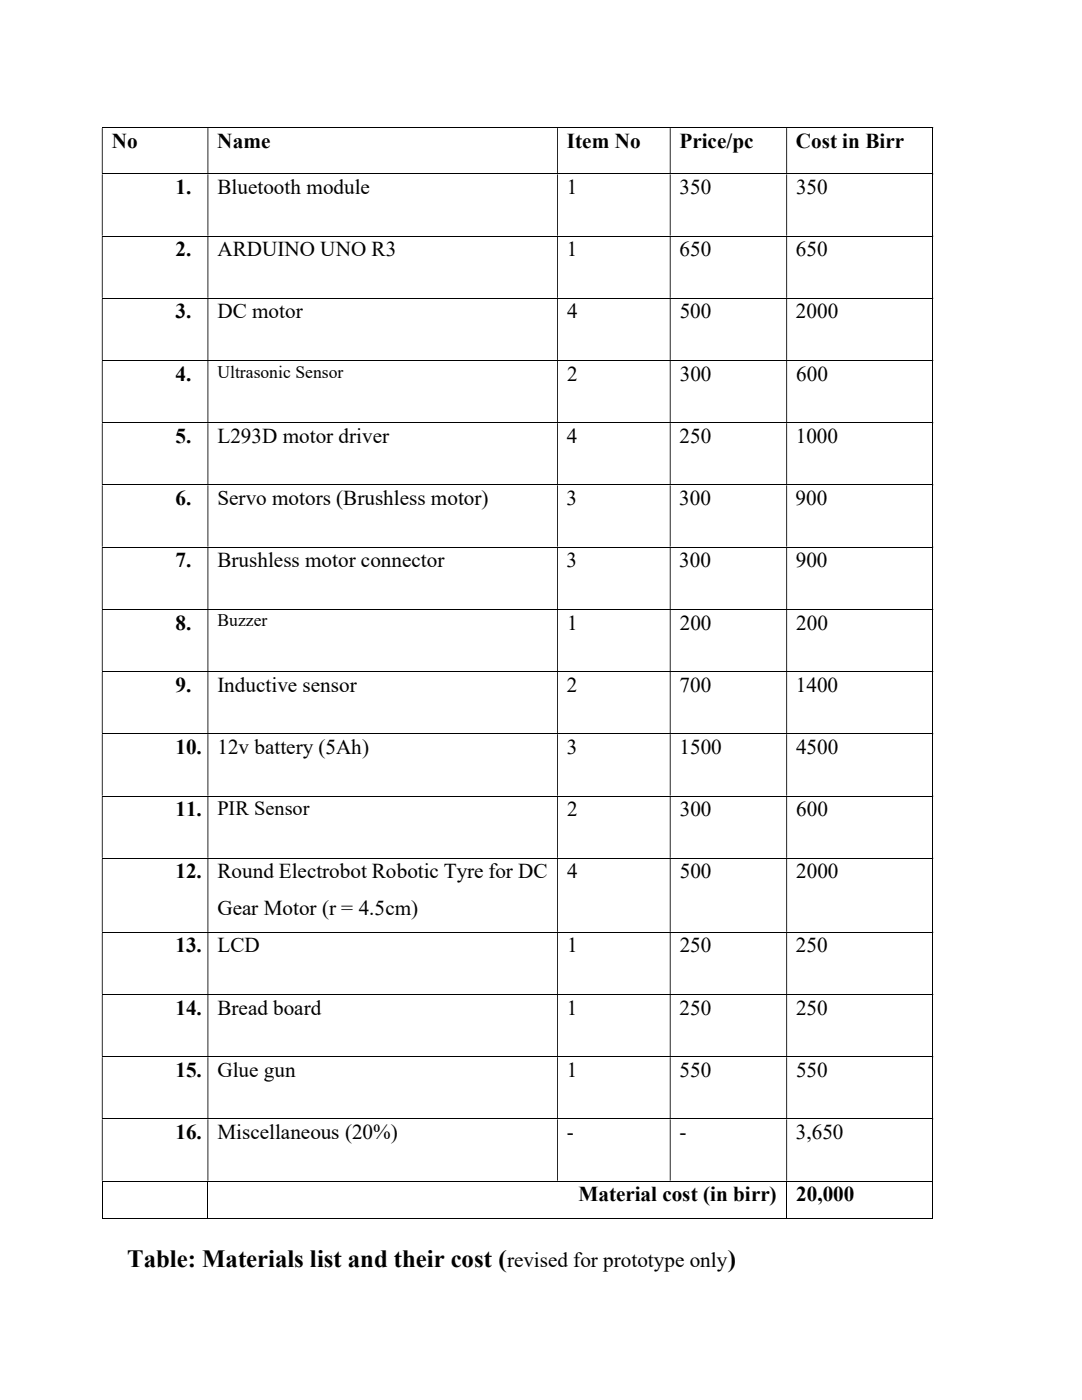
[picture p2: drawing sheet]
<svg xmlns="http://www.w3.org/2000/svg" width="216mm" height="279mm" viewBox="0 0 216 279" stroke-linecap="round" stroke-linejoin="round" font-family="sans-serif">
<defs><g id="words">
<g font-size="4.9">
<text x="25.4" y="252.9">Table: Materials list and their cost (</text>
<text x="145.2" y="252.9">)</text>
</g>
<g font-size="4.2">
<text x="22.3" y="29.5">No</text>
<text x="43.4" y="29.5">Name</text>
<text x="113.1" y="29.5">Item No</text>
<text x="135.6" y="29.5">Price/pc</text>
<text x="158.8" y="29.5">Cost in Birr</text>
<text x="35" y="38.7">1.</text>
<text x="43.4" y="38.7">Bluetooth module</text>
<text x="113.1" y="38.7">1</text>
<text x="135.6" y="38.7">350</text>
<text x="158.8" y="38.7">350</text>
<text x="35" y="51.1">2.</text>
<text x="43.4" y="51.1">ARDUINO UNO R3</text>
<text x="113.1" y="51.1">1</text>
<text x="135.6" y="51.1">650</text>
<text x="158.8" y="51.1">650</text>
<text x="35" y="63.5">3.</text>
<text x="43.4" y="63.5">DC motor</text>
<text x="113.1" y="63.5">4</text>
<text x="135.6" y="63.5">500</text>
<text x="158.8" y="63.5">2000</text>
<text x="35" y="76">4.</text>
<text x="113.2" y="76">2</text>
<text x="135.6" y="76">300</text>
<text x="158.9" y="76">600</text>
<text x="35" y="88.4">5.</text>
<text x="43.4" y="88.4">L293D motor driver</text>
<text x="113.1" y="88.4">4</text>
<text x="135.6" y="88.4">250</text>
<text x="158.8" y="88.4">1000</text>
<text x="35" y="100.8">6.</text>
<text x="43.4" y="100.8">Servo motors (Brushless motor)</text>
<text x="113" y="100.8">3</text>
<text x="135.5" y="100.8">300</text>
<text x="158.8" y="100.8">900</text>
<text x="35" y="113.2">7.</text>
<text x="43.4" y="113.2">Brushless motor connector</text>
<text x="113.1" y="113.2">3</text>
<text x="135.5" y="113.2">300</text>
<text x="158.8" y="113.2">900</text>
<text x="35" y="125.6">8.</text>
<text x="113.2" y="125.6">1</text>
<text x="135.6" y="125.6">200</text>
<text x="158.9" y="125.6">200</text>
<text x="35" y="138">9.</text>
<text x="43.4" y="138">Inductive sensor</text>
<text x="113.1" y="138">2</text>
<text x="135.6" y="138">700</text>
<text x="158.8" y="138">1400</text>
<text x="35" y="150.5">10.</text>
<text x="43.4" y="150.5">12v battery (5Ah)</text>
<text x="113.1" y="150.5">3</text>
<text x="135.6" y="150.5">1500</text>
<text x="158.8" y="150.5">4500</text>
<text x="35" y="162.9">11.</text>
<text x="113.2" y="162.9">2</text>
<text x="135.6" y="162.9">300</text>
<text x="158.9" y="162.9">600</text>
<text x="35" y="175.3">12.</text>
<text x="43.4" y="175.3">Round Electrobot Robotic Tyre for DC</text>
<text x="113.2" y="175.3">4</text>
<text x="135.6" y="175.3">500</text>
<text x="158.9" y="175.3">2000</text>
<text x="43.4" y="182.6">Gear Motor (r = 4.5cm)</text>
<text x="35" y="190.1">13.</text>
<text x="43.4" y="190.1">LCD</text>
<text x="113.2" y="190.1">1</text>
<text x="135.6" y="190.1">250</text>
<text x="158.8" y="190.1">250</text>
<text x="35" y="202.5">14.</text>
<text x="43.4" y="202.5">Bread board</text>
<text x="113.1" y="202.5">1</text>
<text x="135.6" y="202.5">250</text>
<text x="158.8" y="202.5">250</text>
<text x="35" y="214.9">15.</text>
<text x="43.4" y="214.9">Glue gun</text>
<text x="113.1" y="214.9">1</text>
<text x="135.6" y="214.9">550</text>
<text x="158.8" y="214.9">550</text>
<text x="35" y="227.3">16.</text>
<text x="43.4" y="227.3">Miscellaneous (20%)</text>
<text x="113.1" y="227.3">-</text>
<text x="135.6" y="227.3">-</text>
<text x="158.8" y="227.3">3,650</text>
<text x="115.4" y="239.8">Material cost (in birr)</text>
<text x="158.9" y="239.8">20,000</text>
<text x="101.2" y="252.9">revised for prototype only</text>
</g>
<text font-size="4.1" x="43.4" y="162.7">PIR Sensor</text>
<g font-size="3.5">
<text x="43.4" y="75.4">Ultrasonic Sensor</text>
<text x="43.4" y="125">Buzzer</text>
</g>
</g></defs>
<g fill="none" stroke="#000" stroke-width=".2">
<path d="M20.3 25.5h165.8M20.3 34.7h165.8M186.1 25.6v9M186.1 34.8v12.2M20.3 47.1h165.8M20.3 59.5h165.8M186.1 47.2v12.2M186.1 59.6v12.2M20.3 71.9h165.8M186.1 72v12.3M20.3 84.4h165.8M20.3 96.8h165.8"/>
<path d="M186.1 84.5v12.2M186.1 96.9v12.2M20.3 109.2h165.8M186.1 109.3v12.2M20.3 121.6h165.8M20.3 134h165.8M186.1 121.7v12.2M186.1 134.1v12.2M20.3 146.4h165.8M20.3 158.9h165.8M186.1 146.5v12.3M186.1 159v12.2"/>
<path d="M20.3 171.3h165.8M186.1 171.4v14.6M20.3 186.1h165.8M20.3 198.5h165.8M186.1 186.1v12.3M186.1 198.5v12.3M20.3 210.9h165.8M186.1 211v12.2M20.3 223.3h165.8M20.3 235.7h165.8M20.4 235.8v7.5M41.5 235.8v7.5"/>
<path d="M157 235.8v7.5M186.1 223.4v12.2M186.1 235.8v7.5M20.3 243.2h21.1M41.6 243.2h115.3M157.1 243.2h29"/>
</g>
<g fill="#000">
<path d="M186.1 25.4h.1v.2h-.1zM20.3 25.6h.2v9h-.2zM41.4 25.6h.2v9h-.2zM111.2 25.6h.1v9h-.1zM133.6 25.6h.2v9h-.2zM156.9 25.6h.2v9h-.2z" fill-rule="evenodd"/>
<path d="M186.1 34.6h.1v.2h-.1zM20.3 34.8h.2v12.2h-.2zM41.4 34.8h.2v12.2h-.2zM111.2 34.8h.1v12.2h-.1zM133.6 34.8h.2v12.2h-.2zM156.9 34.8h.2v12.2h-.2z" fill-rule="evenodd"/>
<path d="M186.1 47h.1v.2h-.1zM20.3 47.2h.2v12.2h-.2zM41.4 47.2h.2v12.2h-.2zM111.2 47.2h.1v12.2h-.1zM133.6 47.2h.2v12.2h-.2zM156.9 47.2h.2v12.2h-.2z" fill-rule="evenodd"/>
<path d="M186.1 59.4h.1v.2h-.1zM20.3 59.6h.2v12.2h-.2zM41.4 59.6h.2v12.2h-.2zM111.2 59.6h.1v12.2h-.1zM133.6 59.6h.2v12.2h-.2zM156.9 59.6h.2v12.2h-.2z" fill-rule="evenodd"/>
<path d="M186.1 71.8h.1v.2h-.1zM20.3 72h.2v12.3h-.2zM41.4 72h.2v12.3h-.2zM111.2 72h.1v12.3h-.1zM133.6 72h.2v12.3h-.2zM156.9 72h.2v12.3h-.2z" fill-rule="evenodd"/>
<path d="M186.1 84.3h.1v.2h-.1zM20.3 84.5h.2v12.2h-.2zM41.4 84.5h.2v12.2h-.2zM111.2 84.5h.1v12.2h-.1zM133.6 84.5h.2v12.2h-.2zM156.9 84.5h.2v12.2h-.2z" fill-rule="evenodd"/>
<path d="M186.1 96.7h.1v.2h-.1zM20.3 96.9h.2v12.2h-.2zM41.4 96.9h.2v12.2h-.2zM111.2 96.9h.1v12.2h-.1zM133.6 96.9h.2v12.2h-.2zM156.9 96.9h.2v12.2h-.2z" fill-rule="evenodd"/>
<path d="M186.1 109.1h.1v.2h-.1zM20.3 109.3h.2v12.2h-.2zM41.4 109.3h.2v12.2h-.2zM111.2 109.3h.1v12.2h-.1zM133.6 109.3h.2v12.2h-.2zM156.9 109.3h.2v12.2h-.2z" fill-rule="evenodd"/>
<path d="M186.1 121.5h.1v.2h-.1zM20.3 121.7h.2v12.2h-.2zM41.4 121.7h.2v12.2h-.2zM111.2 121.7h.1v12.2h-.1zM133.6 121.7h.2v12.2h-.2zM156.9 121.7h.2v12.2h-.2z" fill-rule="evenodd"/>
<path d="M186.1 133.9h.1v.2h-.1zM20.3 134.1h.2v12.2h-.2zM41.4 134.1h.2v12.2h-.2zM111.2 134.1h.1v12.2h-.1zM133.6 134.1h.2v12.2h-.2zM156.9 134.1h.2v12.2h-.2z" fill-rule="evenodd"/>
<path d="M186.1 146.3h.1v.2h-.1zM20.3 146.5h.2v12.3h-.2zM41.4 146.5h.2v12.3h-.2zM111.2 146.5h.1v12.3h-.1zM133.6 146.5h.2v12.3h-.2zM156.9 146.5h.2v12.3h-.2z" fill-rule="evenodd"/>
<path d="M186.1 158.8h.1v.2h-.1zM20.3 159h.2v12.2h-.2zM41.4 159h.2v12.2h-.2zM111.2 159h.1v12.2h-.1zM133.6 159h.2v12.2h-.2zM156.9 159h.2v12.2h-.2z" fill-rule="evenodd"/>
<path d="M186.1 171.2h.1v.2h-.1zM20.3 171.4h.2v14.6h-.2zM41.4 171.4h.2v14.6h-.2zM111.2 171.4h.1v14.6h-.1zM133.6 171.4h.2v14.6h-.2zM156.9 171.4h.2v14.6h-.2z" fill-rule="evenodd"/>
<path d="M186.1 186h.1v.1h-.1zM20.3 186.1h.2v12.3h-.2zM41.4 186.1h.2v12.3h-.2zM111.2 186.1h.1v12.3h-.1zM133.6 186.1h.2v12.3h-.2zM156.9 186.1h.2v12.3h-.2z" fill-rule="evenodd"/>
<path d="M186.1 198.4h.1v.1h-.1zM20.3 198.5h.2v12.3h-.2zM41.4 198.5h.2v12.3h-.2zM111.2 198.5h.1v12.3h-.1zM133.6 198.5h.2v12.3h-.2zM156.9 198.5h.2v12.3h-.2z" fill-rule="evenodd"/>
<path d="M186.1 210.8h.1v.2h-.1zM20.3 211h.2v12.2h-.2zM41.4 211h.2v12.2h-.2zM111.2 211h.1v12.2h-.1zM133.6 211h.2v12.2h-.2zM156.9 211h.2v12.2h-.2z" fill-rule="evenodd"/>
<path d="M186.1 223.2h.1v.2h-.1zM20.3 223.4h.2v12.2h-.2zM41.4 223.4h.2v12.2h-.2zM111.2 223.4h.1v12.2h-.1zM133.6 223.4h.2v12.2h-.2zM156.9 223.4h.2v12.2h-.2z" fill-rule="evenodd"/>
</g>
<path d="M186.1 235.6h.1v.2h-.1zM186.1 243.1h.1v.2h-.1z" fill="#000"/>
<use href="#words"/>
</svg>
